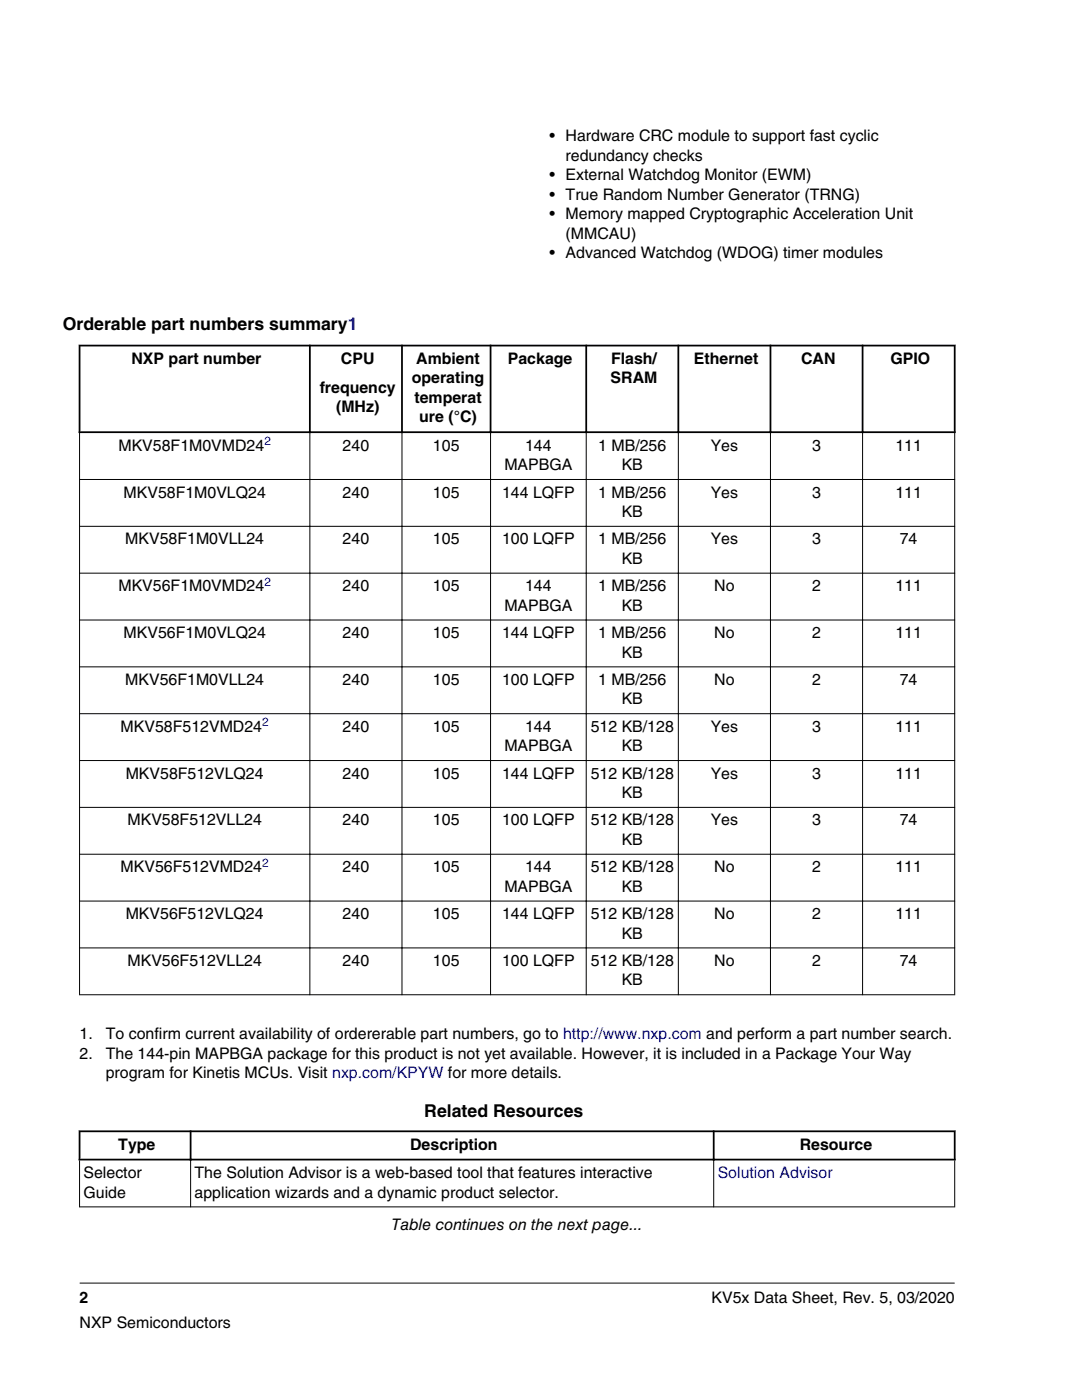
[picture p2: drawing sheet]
<svg xmlns="http://www.w3.org/2000/svg" width="216mm" height="279mm" viewBox="0 0 216 279" stroke-linecap="round" stroke-linejoin="round" font-family="sans-serif">
<defs><g id="words">
<g font-size="3.5">
<text x="12.5" y="65.9">Orderable part numbers summary1</text>
<text x="84.7" y="222.9">Related Resources</text>
</g>
<g font-size="3.2">
<text x="109.6" y="28.2">• Hardware CRC module to support fast cyclic</text>
<text x="109.6" y="36">• External Watchdog Monitor (EWM)</text>
<text x="112.9" y="32.1">redundancy checks</text>
<text x="109.6" y="39.9">• True Random Number Generator (TRNG)</text>
<text x="109.6" y="43.7">• Memory mapped Cryptographic Acceleration Unit</text>
<text x="112.9" y="47.6">(MMCAU)</text>
<text x="109.6" y="51.5">• Advanced Watchdog (WDOG) timer modules</text>
<text x="26.2" y="72.7">NXP part number</text>
<text x="68" y="72.7">CPU</text>
<text x="82.2" y="76.5">operating</text>
<text x="83.1" y="72.7">Ambient</text>
<text x="101.3" y="72.7">Package</text>
<text x="121.8" y="76.5">SRAM</text>
<text x="121.9" y="72.7">Flash/</text>
<text x="138.5" y="72.7">Ethernet</text>
<text x="159.8" y="72.7">CAN</text>
<text x="177.7" y="72.7">GPIO</text>
<text x="63.8" y="78.4">frequency</text>
<text x="67.1" y="82.3">(MHz)</text>
<text x="82.7" y="80.4">temperat</text>
<text x="23.6" y="89.9">MKV58F1M0VMD24</text>
<text x="68.4" y="89.9">240</text>
<text x="83.7" y="84.3">ure (°C)</text>
<text x="86.4" y="89.9">105</text>
<text x="104.8" y="89.9">144</text>
<text x="119.4" y="89.9">1 MB/256</text>
<text x="141.8" y="89.9">Yes</text>
<text x="162" y="89.9">3</text>
<text x="178.7" y="89.9">111</text>
<text x="100.6" y="93.8">MAPBGA</text>
<text x="124" y="93.8">KB</text>
<text x="24.6" y="99.3">MKV58F1M0VLQ24</text>
<text x="68.4" y="99.3">240</text>
<text x="86.4" y="99.3">105</text>
<text x="100.2" y="99.3">144 LQFP</text>
<text x="119.4" y="99.3">1 MB/256</text>
<text x="141.8" y="99.3">Yes</text>
<text x="162" y="99.3">3</text>
<text x="178.7" y="99.3">111</text>
<text x="124" y="103.2">KB</text>
<text x="25" y="108.6">MKV58F1M0VLL24</text>
<text x="68.4" y="108.6">240</text>
<text x="86.4" y="108.6">105</text>
<text x="100.2" y="108.6">100 LQFP</text>
<text x="119.4" y="108.6">1 MB/256</text>
<text x="124" y="112.5">KB</text>
<text x="141.8" y="108.6">Yes</text>
<text x="162" y="108.6">3</text>
<text x="179.5" y="108.6">74</text>
<text x="23.6" y="118">MKV56F1M0VMD24</text>
<text x="68.4" y="118">240</text>
<text x="86.4" y="118">105</text>
<text x="104.8" y="118">144</text>
<text x="119.4" y="118">1 MB/256</text>
<text x="142.5" y="118">No</text>
<text x="162" y="118">2</text>
<text x="178.7" y="118">111</text>
<text x="100.6" y="121.9">MAPBGA</text>
<text x="124" y="121.9">KB</text>
<text x="24.6" y="127.3">MKV56F1M0VLQ24</text>
<text x="68.4" y="127.3">240</text>
<text x="86.4" y="127.3">105</text>
<text x="100.2" y="127.3">144 LQFP</text>
<text x="119.4" y="127.3">1 MB/256</text>
<text x="124" y="131.2">KB</text>
<text x="142.5" y="127.3">No</text>
<text x="162" y="127.3">2</text>
<text x="178.7" y="127.3">111</text>
<text x="25" y="136.7">MKV56F1M0VLL24</text>
<text x="68.4" y="136.7">240</text>
<text x="86.4" y="136.7">105</text>
<text x="100.2" y="136.7">100 LQFP</text>
<text x="119.4" y="136.7">1 MB/256</text>
<text x="142.5" y="136.7">No</text>
<text x="162" y="136.7">2</text>
<text x="179.5" y="136.7">74</text>
<text x="124" y="140.6">KB</text>
<text x="24.1" y="146">MKV58F512VMD24</text>
<text x="68.4" y="146">240</text>
<text x="86.4" y="146">105</text>
<text x="100.6" y="149.9">MAPBGA</text>
<text x="104.8" y="146">144</text>
<text x="117.9" y="146">512 KB/128</text>
<text x="124" y="149.9">KB</text>
<text x="141.8" y="146">Yes</text>
<text x="162" y="146">3</text>
<text x="178.7" y="146">111</text>
<text x="25.1" y="155.4">MKV58F512VLQ24</text>
<text x="68.4" y="155.4">240</text>
<text x="86.4" y="155.4">105</text>
<text x="100.2" y="155.4">144 LQFP</text>
<text x="117.9" y="155.4">512 KB/128</text>
<text x="141.8" y="155.4">Yes</text>
<text x="162" y="155.4">3</text>
<text x="178.7" y="155.4">111</text>
<text x="124" y="159.3">KB</text>
<text x="25.4" y="164.7">MKV58F512VLL24</text>
<text x="68.4" y="164.7">240</text>
<text x="86.4" y="164.7">105</text>
<text x="100.2" y="164.7">100 LQFP</text>
<text x="117.9" y="164.7">512 KB/128</text>
<text x="141.8" y="164.7">Yes</text>
<text x="162" y="164.7">3</text>
<text x="179.5" y="164.7">74</text>
<text x="124" y="168.6">KB</text>
<text x="24.1" y="174.1">MKV56F512VMD24</text>
<text x="68.4" y="174.1">240</text>
<text x="86.4" y="174.1">105</text>
<text x="100.6" y="178">MAPBGA</text>
<text x="104.8" y="174.1">144</text>
<text x="117.9" y="174.1">512 KB/128</text>
<text x="124" y="178">KB</text>
<text x="142.5" y="174.1">No</text>
<text x="162" y="174.1">2</text>
<text x="178.7" y="174.1">111</text>
<text x="25.1" y="183.4">MKV56F512VLQ24</text>
<text x="68.4" y="183.4">240</text>
<text x="86.4" y="183.4">105</text>
<text x="100.2" y="183.4">144 LQFP</text>
<text x="117.9" y="183.4">512 KB/128</text>
<text x="142.5" y="183.4">No</text>
<text x="162" y="183.4">2</text>
<text x="178.7" y="183.4">111</text>
<text x="124" y="187.3">KB</text>
<text x="25.4" y="192.8">MKV56F512VLL24</text>
<text x="68.4" y="192.8">240</text>
<text x="86.4" y="192.8">105</text>
<text x="100.2" y="192.8">100 LQFP</text>
<text x="117.9" y="192.8">512 KB/128</text>
<text x="124" y="196.7">KB</text>
<text x="142.5" y="192.8">No</text>
<text x="162" y="192.8">2</text>
<text x="179.5" y="192.8">74</text>
<text x="15.9" y="207.4">1.</text>
<text x="21.1" y="207.4">To confirm current availability of ordererable part numbers, go to http://www.nxp.com and perform a part number search.</text>
<text x="15.9" y="211.3">2.</text>
<text x="21.1" y="211.3">The 144-pin MAPBGA package for this product is not yet available. However, it is included in a Package Your Way</text>
<text x="21.1" y="215.2">program for Kinetis MCUs. Visit nxp.com/KPYW for more details.</text>
<text x="23.6" y="229.5">Type</text>
<text x="81.8" y="229.5">Description</text>
<text x="159.6" y="229.5">Resource</text>
<text x="16.7" y="235.1">Selector</text>
<text x="16.7" y="239">Guide</text>
<text x="38.8" y="235.1">The Solution Advisor is a web-based tool that features interactive</text>
<text x="38.8" y="239">application wizards and a dynamic product selector.</text>
<text x="78.1" y="245.5">Table continues on the next page...</text>
<text x="15.9" y="260">2</text>
<text x="142" y="260">KV5x Data Sheet, Rev. 5, 03/2020</text>
<text x="15.9" y="265">NXP Semiconductors</text>
</g>
<text font-size="3.2" fill="#00f" x="143.2" y="235.1">Solution Advisor</text>
<g font-size="2.4" fill="#00f">
<text x="52.7" y="88.9">2</text>
<text x="52.7" y="116.9">2</text>
<text x="52.3" y="145">2</text>
<text x="52.3" y="173">2</text>
</g>
</g></defs>
<path d="M15.7 69h175M15.9 68.8v17.6M61.8 68.8v17.6M80.2 68.8v17.6M97.9 68.8v17.6M117 68.8v17.6M135.4 68.8v17.6M153.7 68.8v17.6M172.1 68.8v17.6M190.5 68.8v17.6M15.7 86.3h175" fill="none" stroke="#000" stroke-width=".35"/>
<g fill="none" stroke="#000" stroke-width=".2">
<path d="M15.8 95.7h174.8M15.9 86.4v112.2M61.8 86v112.6M80.2 86v112.6M97.9 86v112.6M117 86v112.6M135.4 86v112.6M153.7 86v112.6M172.1 86v112.6M190.5 86.4v112.2M15.8 105h174.8M15.8 114.4h174.8"/>
<path d="M15.8 123.7h174.8M15.8 133.1h174.8M15.8 142.4h174.8M15.8 151.8h174.8M15.8 161.1h174.8M15.8 170.5h174.8M15.8 179.8h174.8M15.8 189.2h174.8M15.8 198.5h174.8"/>
</g>
<g fill="#fff">
<path d="M15.9 219.8h174.6v26.8h-174.6z" fill-rule="evenodd"/>
<path d="M16.1 226h21.8v5.2h-21.8z" fill-rule="evenodd"/>
<path d="M38.2 226h104v5.2h-104z" fill-rule="evenodd"/>
<path d="M142.6 226h47.7v5.2h-47.7z" fill-rule="evenodd"/>
<path d="M16 231.6h21.9v9.2h-21.9z" fill-rule="evenodd"/>
<path d="M38.1 231.6h104.2v9.2h-104.2z" fill-rule="evenodd"/>
<path d="M142.5 231.6h47.9v9.2h-47.9z" fill-rule="evenodd"/>
</g>
<path d="M15.7 225.8h175M15.7 231.4h175M15.9 225.6v6M38 225.6v6M142.4 225.6v6M190.5 225.6v6" fill="none" stroke="#000" stroke-width=".35"/>
<path d="M15.9 231.6v9.3M38 231.2v9.7M142.4 231.2v9.7M190.5 231.6v9.3M15.8 240.9h174.8M15.9 256.1h174.6" fill="none" stroke="#000" stroke-width=".2"/>
<use href="#words"/>
</svg>
